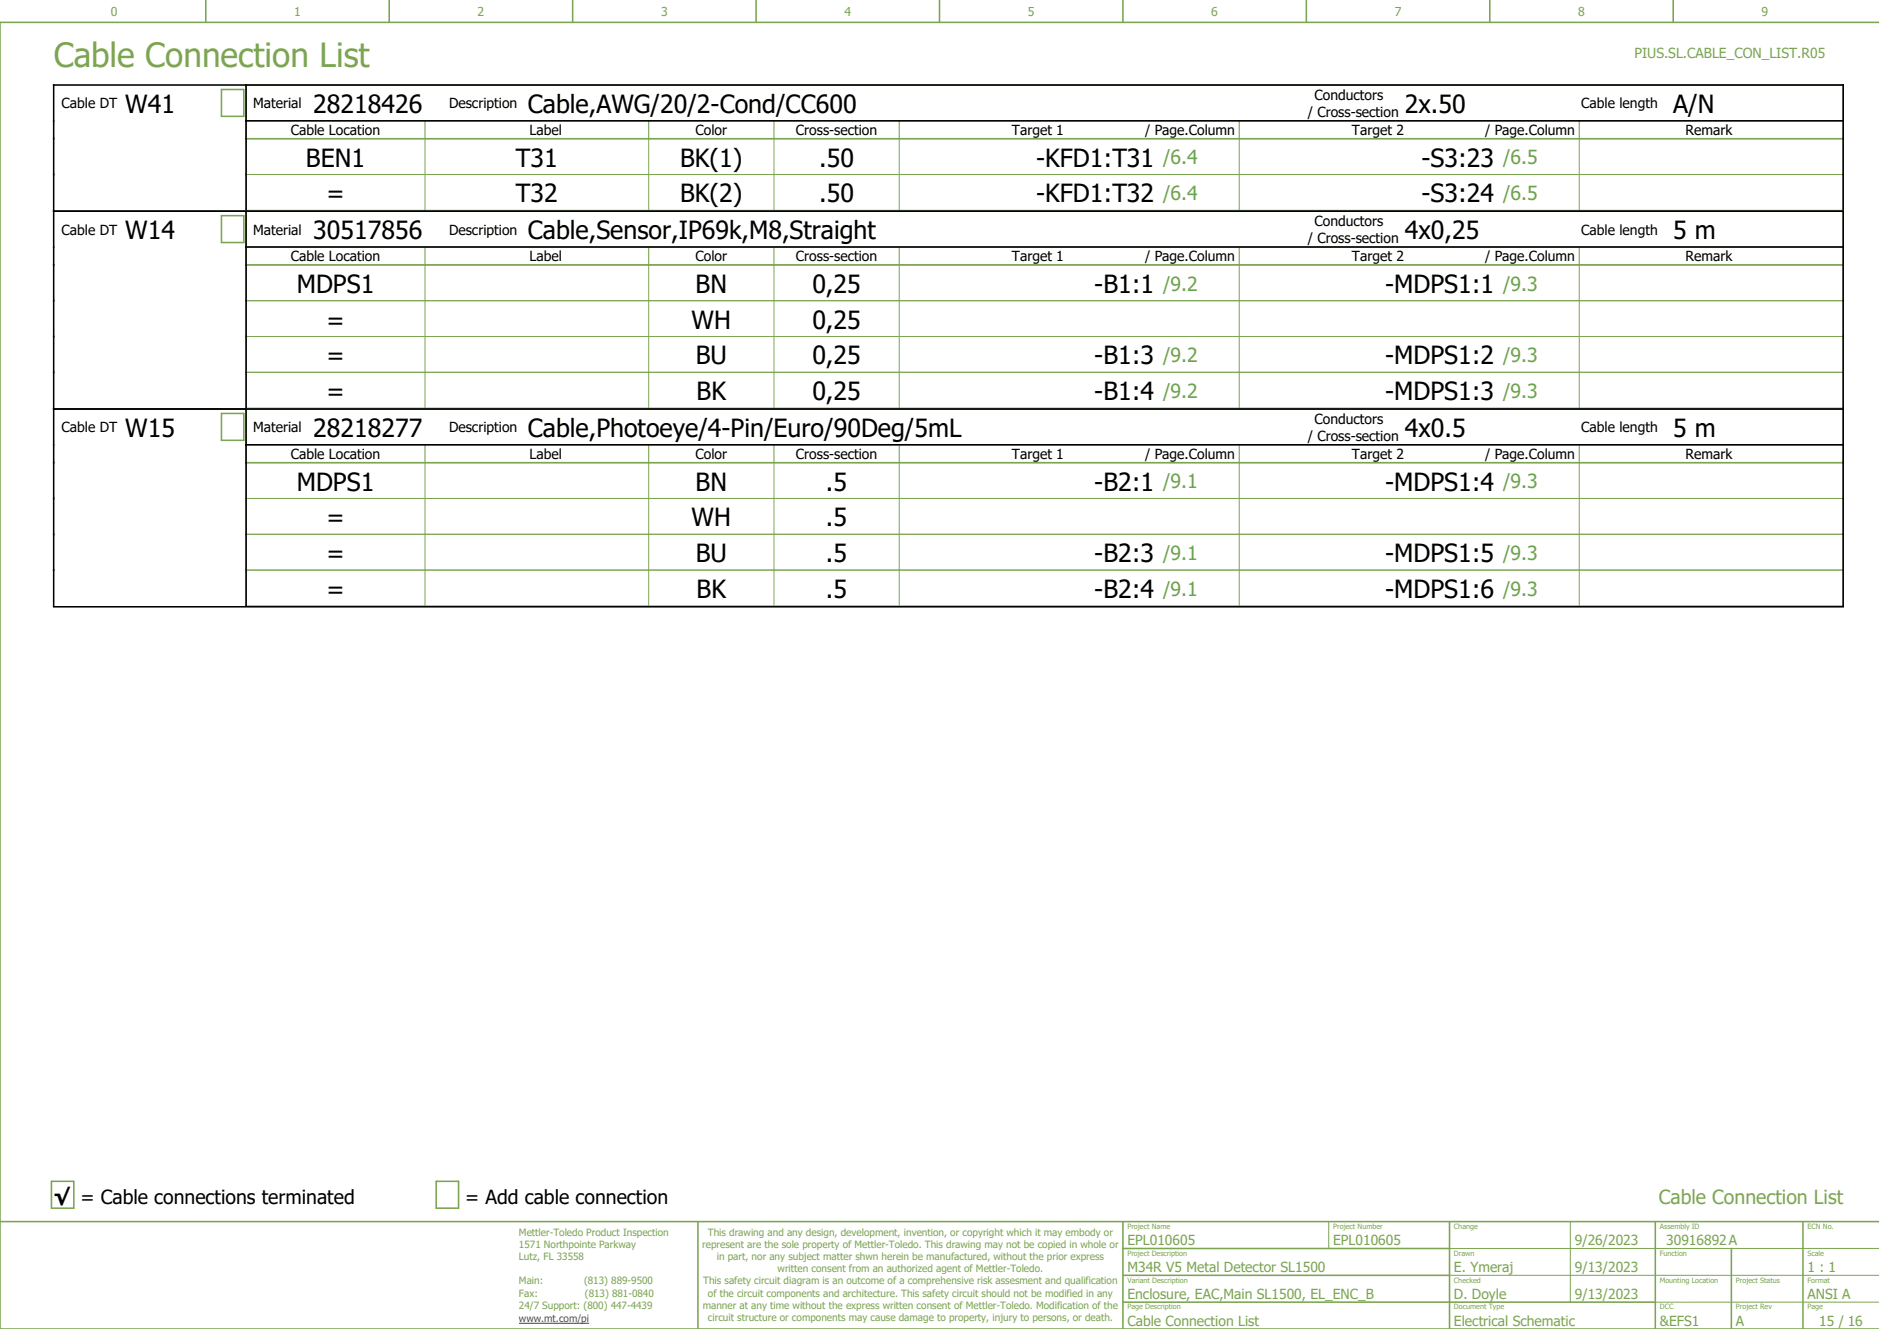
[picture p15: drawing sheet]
<svg xmlns="http://www.w3.org/2000/svg" width="420mm" height="297mm" viewBox="0 0 420 297" stroke-linecap="round" stroke-linejoin="round" font-family="sans-serif">
<defs><g id="words">
<text font-size="7.5" fill="#7ca552" x="12" y="15">Cable Connection List</text>
<g font-size="5.6">
<text x="28" y="25.2">W41</text>
<text x="70" y="25.2">28218426</text>
<text x="118" y="25.2">Cable,AWG/20/2-Cond/CC600</text>
<text x="314" y="25.2">2x.50</text>
<text x="374" y="25.2">A/N</text>
<text x="68.4" y="37.2">BEN1</text>
<text x="115.3" y="37.2">T31</text>
<text x="152" y="37.2">BK(1)</text>
<text x="183.1" y="37.2">.50</text>
<text x="231.6" y="37.2">-KFD1:T31</text>
<text x="317.7" y="37.2">-S3:23</text>
<text x="73" y="45.2">=</text>
<text x="115.3" y="45.2">T32</text>
<text x="152" y="45.2">BK(2)</text>
<text x="183.1" y="45.2">.50</text>
<text x="231.6" y="45.2">-KFD1:T32</text>
<text x="317.7" y="45.2">-S3:24</text>
<text x="28" y="53.4">W14</text>
<text x="70" y="53.4">30517856</text>
<text x="118" y="53.4">Cable,Sensor,IP69k,M8,Straight</text>
<text x="314" y="53.4">4x0,25</text>
<text x="374" y="53.4">5 m</text>
<text x="66.3" y="65.4">MDPS1</text>
<text x="155.5" y="65.4">BN</text>
<text x="181.6" y="65.4">0,25</text>
<text x="244.6" y="65.4">-B1:1</text>
<text x="309.6" y="65.4">-MDPS1:1</text>
<text x="73" y="73.4">=</text>
<text x="154.6" y="73.4">WH</text>
<text x="181.6" y="73.4">0,25</text>
<text x="73" y="81.4">=</text>
<text x="155.5" y="81.4">BU</text>
<text x="181.6" y="81.4">0,25</text>
<text x="244.6" y="81.4">-B1:3</text>
<text x="309.6" y="81.4">-MDPS1:2</text>
<text x="73" y="89.4">=</text>
<text x="155.7" y="89.4">BK</text>
<text x="181.6" y="89.4">0,25</text>
<text x="244.6" y="89.4">-B1:4</text>
<text x="309.6" y="89.4">-MDPS1:3</text>
<text x="28" y="97.6">W15</text>
<text x="70" y="97.6">28218277</text>
<text x="118" y="97.6">Cable,Photoeye/4-Pin/Euro/90Deg/5mL</text>
<text x="314" y="97.6">4x0.5</text>
<text x="374" y="97.6">5 m</text>
<text x="66.3" y="109.6">MDPS1</text>
<text x="155.5" y="109.6">BN</text>
<text x="184.6" y="109.6">.5</text>
<text x="244.6" y="109.6">-B2:1</text>
<text x="309.6" y="109.6">-MDPS1:4</text>
<text x="73" y="117.6">=</text>
<text x="154.6" y="117.6">WH</text>
<text x="184.6" y="117.6">.5</text>
<text x="73" y="125.6">=</text>
<text x="155.5" y="125.6">BU</text>
<text x="184.6" y="125.6">.5</text>
<text x="244.6" y="125.6">-B2:3</text>
<text x="309.6" y="125.6">-MDPS1:5</text>
<text x="73" y="133.6">=</text>
<text x="155.7" y="133.6">BK</text>
<text x="184.6" y="133.6">.5</text>
<text x="244.6" y="133.6">-B2:4</text>
<text x="309.6" y="133.6">-MDPS1:6</text>
</g>
<g font-size="4.3" fill="#67a552">
<text x="260" y="36.7">/6.4</text>
<text x="336" y="36.7">/6.5</text>
<text x="260" y="44.7">/6.4</text>
<text x="336" y="44.7">/6.5</text>
<text x="260" y="64.9">/9.2</text>
<text x="336" y="64.9">/9.3</text>
<text x="260" y="80.9">/9.2</text>
<text x="336" y="80.9">/9.3</text>
<text x="260" y="88.9">/9.2</text>
<text x="336" y="88.9">/9.3</text>
<text x="260" y="109.1">/9.1</text>
<text x="336" y="109.1">/9.3</text>
<text x="260" y="125.1">/9.1</text>
<text x="336" y="125.1">/9.3</text>
<text x="260" y="133.1">/9.1</text>
<text x="336" y="133.1">/9.3</text>
</g>
<g font-size="4.3">
<text x="12" y="269.1">√</text>
<text x="18" y="269.1">= Cable connections terminated</text>
<text x="104" y="269.1">= Add cable connection</text>
</g>
<text font-size="4.3" fill="#7ca552" x="370.8" y="269.1">Cable Connection List</text>
<g font-size="3.1" fill="#7ca552">
<text x="365.3" y="13">PIUS.SL.CABLE_CON_LIST.R05</text>
<text x="252" y="278.2">EPL010605</text>
<text x="298" y="278.2">EPL010605</text>
<text x="352" y="278.2">9/26/2023</text>
<text x="372.4" y="278.2">30916892A</text>
<text x="252" y="284.2">M34R V5 Metal Detector SL1500</text>
<text x="325" y="284.2">E. Ymeraj</text>
<text x="352" y="284.2">9/13/2023</text>
<text x="404" y="284.2">1 : 1</text>
<text x="252" y="290.2">Enclosure, EAC,Main SL1500, EL_ENC_B</text>
<text x="325" y="290.2">D. Doyle</text>
<text x="352" y="290.2">9/13/2023</text>
<text x="404" y="290.2">ANSI A</text>
<text x="252" y="296.2">Cable Connection List</text>
<text x="325" y="296.2">Electrical Schematic</text>
<text x="371" y="296.2">&amp;EFS1</text>
<text x="388" y="296.2">A</text>
<text x="406.6" y="296.2">15 / 16</text>
</g>
<g font-size="3.1">
<text x="293.8" y="22.4">Conductors</text>
<text x="13.8" y="24.2">Cable DT</text>
<text x="56.6" y="24.2">Material</text>
<text x="100.4" y="24.2">Description</text>
<text x="292.3" y="26.1">/ Cross-section</text>
<text x="353.5" y="24.2">Cable length</text>
<text x="65" y="30.2">Cable Location</text>
<text x="118.4" y="30.2">Label</text>
<text x="155.5" y="30.2">Color</text>
<text x="177.9" y="30.2">Cross-section</text>
<text x="226.2" y="30.2">Target 1</text>
<text x="255.9" y="30.2">/ Page.Column</text>
<text x="302.2" y="30.2">Target 2</text>
<text x="331.9" y="30.2">/ Page.Column</text>
<text x="376.8" y="30.2">Remark</text>
<text x="13.8" y="52.4">Cable DT</text>
<text x="56.6" y="52.4">Material</text>
<text x="100.4" y="52.4">Description</text>
<text x="293.8" y="50.6">Conductors</text>
<text x="353.5" y="52.4">Cable length</text>
<text x="65" y="58.4">Cable Location</text>
<text x="118.4" y="58.4">Label</text>
<text x="155.5" y="58.4">Color</text>
<text x="177.9" y="58.4">Cross-section</text>
<text x="226.2" y="58.4">Target 1</text>
<text x="255.9" y="58.4">/ Page.Column</text>
<text x="292.3" y="54.3">/ Cross-section</text>
<text x="302.2" y="58.4">Target 2</text>
<text x="331.9" y="58.4">/ Page.Column</text>
<text x="376.8" y="58.4">Remark</text>
<text x="293.8" y="94.8">Conductors</text>
<text x="13.8" y="96.6">Cable DT</text>
<text x="56.6" y="96.6">Material</text>
<text x="100.4" y="96.6">Description</text>
<text x="292.3" y="98.5">/ Cross-section</text>
<text x="353.5" y="96.6">Cable length</text>
<text x="65" y="102.6">Cable Location</text>
<text x="118.4" y="102.6">Label</text>
<text x="155.5" y="102.6">Color</text>
<text x="177.9" y="102.6">Cross-section</text>
<text x="226.2" y="102.6">Target 1</text>
<text x="255.9" y="102.6">/ Page.Column</text>
<text x="302.2" y="102.6">Target 2</text>
<text x="331.9" y="102.6">/ Page.Column</text>
<text x="376.8" y="102.6">Remark</text>
</g>
<g font-size="2.7" fill="#7ca552">
<text x="24.8" y="3.6">0</text>
<text x="65.8" y="3.6">1</text>
<text x="106.8" y="3.6">2</text>
<text x="147.8" y="3.6">3</text>
<text x="188.8" y="3.6">4</text>
<text x="229.8" y="3.6">5</text>
<text x="270.8" y="3.6">6</text>
<text x="311.8" y="3.6">7</text>
<text x="352.8" y="3.6">8</text>
<text x="393.7" y="3.6">9</text>
</g>
<g font-size="2.2" fill="#7ca552">
<text x="116" y="276.2">Mettler-Toledo Product Inspection</text>
<text x="116" y="278.9">1571 Northpointe Parkway</text>
<text x="116" y="281.6">Lutz, FL 33558</text>
<text x="157" y="278.9">represent are the sole property of Mettler-Toledo. This drawing may not be copied in whole or</text>
<text x="158.2" y="276.2">This drawing and any design, development, invention, or copyright which it may embody or</text>
<text x="160.2" y="281.6">in part, nor any subject matter shwn herein be manufactured, without the prior express</text>
<text x="116" y="287">Main:</text>
<text x="130.5" y="287">(813) 889-9500</text>
<text x="157.2" y="287">This safety circuit diagram is an outcome of a comprehensive risk assesment and qualification</text>
<text x="173.8" y="284.3">written consent from an authorized agent of Mettler-Toledo.</text>
<text x="116" y="289.7">Fax:</text>
<text x="116" y="292.4">24/7 Support: (800) 447-4439</text>
<text x="130.7" y="289.7">(813) 881-0840</text>
<text x="157.1" y="292.4">manner at any time without the express written consent of Mettler-Toledo. Modification of the</text>
<text x="158.2" y="289.7">of the circuit components and architecture. This safety circuit should not be modified in any</text>
<text x="158.2" y="295.1">circuit structure or components may cause damage to property, injury to persons, or death.</text>
</g>
<text font-size="2.2" fill="#00f" x="116" y="295.5">www.mt.com/pi</text>
<g font-size="1.6" fill="#7ca552">
<text x="252" y="274.6">Project Name</text>
<text x="298" y="274.6">Project Number</text>
<text x="325" y="274.6">Change</text>
<text x="371" y="274.6">Assembly ID</text>
<text x="404" y="274.6">ECN No.</text>
<text x="252" y="280.6">Project Description</text>
<text x="325" y="280.6">Drawn</text>
<text x="371" y="280.6">Function</text>
<text x="404" y="280.6">Scale</text>
<text x="252" y="286.6">Variant Description</text>
<text x="325" y="286.6">Checked</text>
<text x="371" y="286.6">Mounting Location</text>
<text x="388" y="286.6">Project Status</text>
<text x="404" y="286.6">Format</text>
<text x="252" y="292.6">Page Description</text>
<text x="325" y="292.6">Document Type</text>
<text x="371" y="292.6">DCC</text>
<text x="388" y="292.6">Project Rev</text>
<text x="404" y="292.6">Page</text>
</g>
</g></defs>
<g fill="none" stroke="#7ca552" stroke-width=".35">
<path d="M46 0v5M55 19h357v12h-357zM87 0v5M128 0v5M169 0v5M210 0v5M251 0v5M292 0v5M333 0v5M374 0v5M420 5h-420v292h420M49.5 20h5v6h-5z"/>
<path d="M49.5 48.2h5v6h-5zM55 47.2h357v12h-357zM49.5 92.4h5v6h-5zM55 91.4h357v12h-357zM0 273h420M11.5 264h5v6h-5zM97.5 264h5v6h-5zM156 273v24M251 273v24M251 279h73M324 273v24M370 273v24"/>
<path d="M387 279v18M403 273v24M251 285h73M370 291h-119"/>
</g>
<g fill="none" stroke="#7ca552" stroke-width=".22">
<path d="M55 39h357M55 31h357v16h-357zM95 31v16M145 31v16M173 31v16M201 31v16M277 31v16M353 31v16M55 59.2h357v32h-357zM95 59.2v32M145 59.2v32M173 59.2v32"/>
<path d="M201 59.2v32M277 59.2v32M353 59.2v32M55 67.2h357M55 75.2h357M55 83.2h357M55 103.4h357v32h-357zM55 119.4h357M55 111.4h357M95 103.4v32M145 103.4v32M173 103.4v32"/>
<path d="M201 103.4v32M277 103.4v32M353 103.4v32M55 127.4h357M297 273v6M351 273v18M420 279h-96M420 285h-96M420 291h-50"/>
</g>
<path d="M116 295.7h15.7" fill="none" stroke="#00f" stroke-width=".22"/>
<g fill="none" stroke="#7ca552" stroke-width=".25">
<path d="M55 27h357M95 27v4M145 27v4M173 27v4M201 27v4M277 27v4M353 27v4M55 55.2h357M95 55.2v4M145 55.2v4M173 55.2v4M201 55.2v4"/>
<path d="M277 55.2v4M353 55.2v4M55 99.4h357M95 99.4v4M145 99.4v4M173 99.4v4M201 99.4v4M277 99.4v4M353 99.4v4"/>
</g>
<g fill="none" stroke="#000" stroke-width=".35">
<path d="M55 19v28M12 27v-8h400v28M12 27.1v19.9M55 27h357M12 55.2v-8h400v44M12 55.3v35.9M55 47.2v44M55 55.2h357M12 99.4v-8h400v44M12 99.5v35.9M55 91.4v44M55 99.4h357"/>
<path d="M12 135.6h400"/>
</g>
<use href="#words"/>
</svg>
